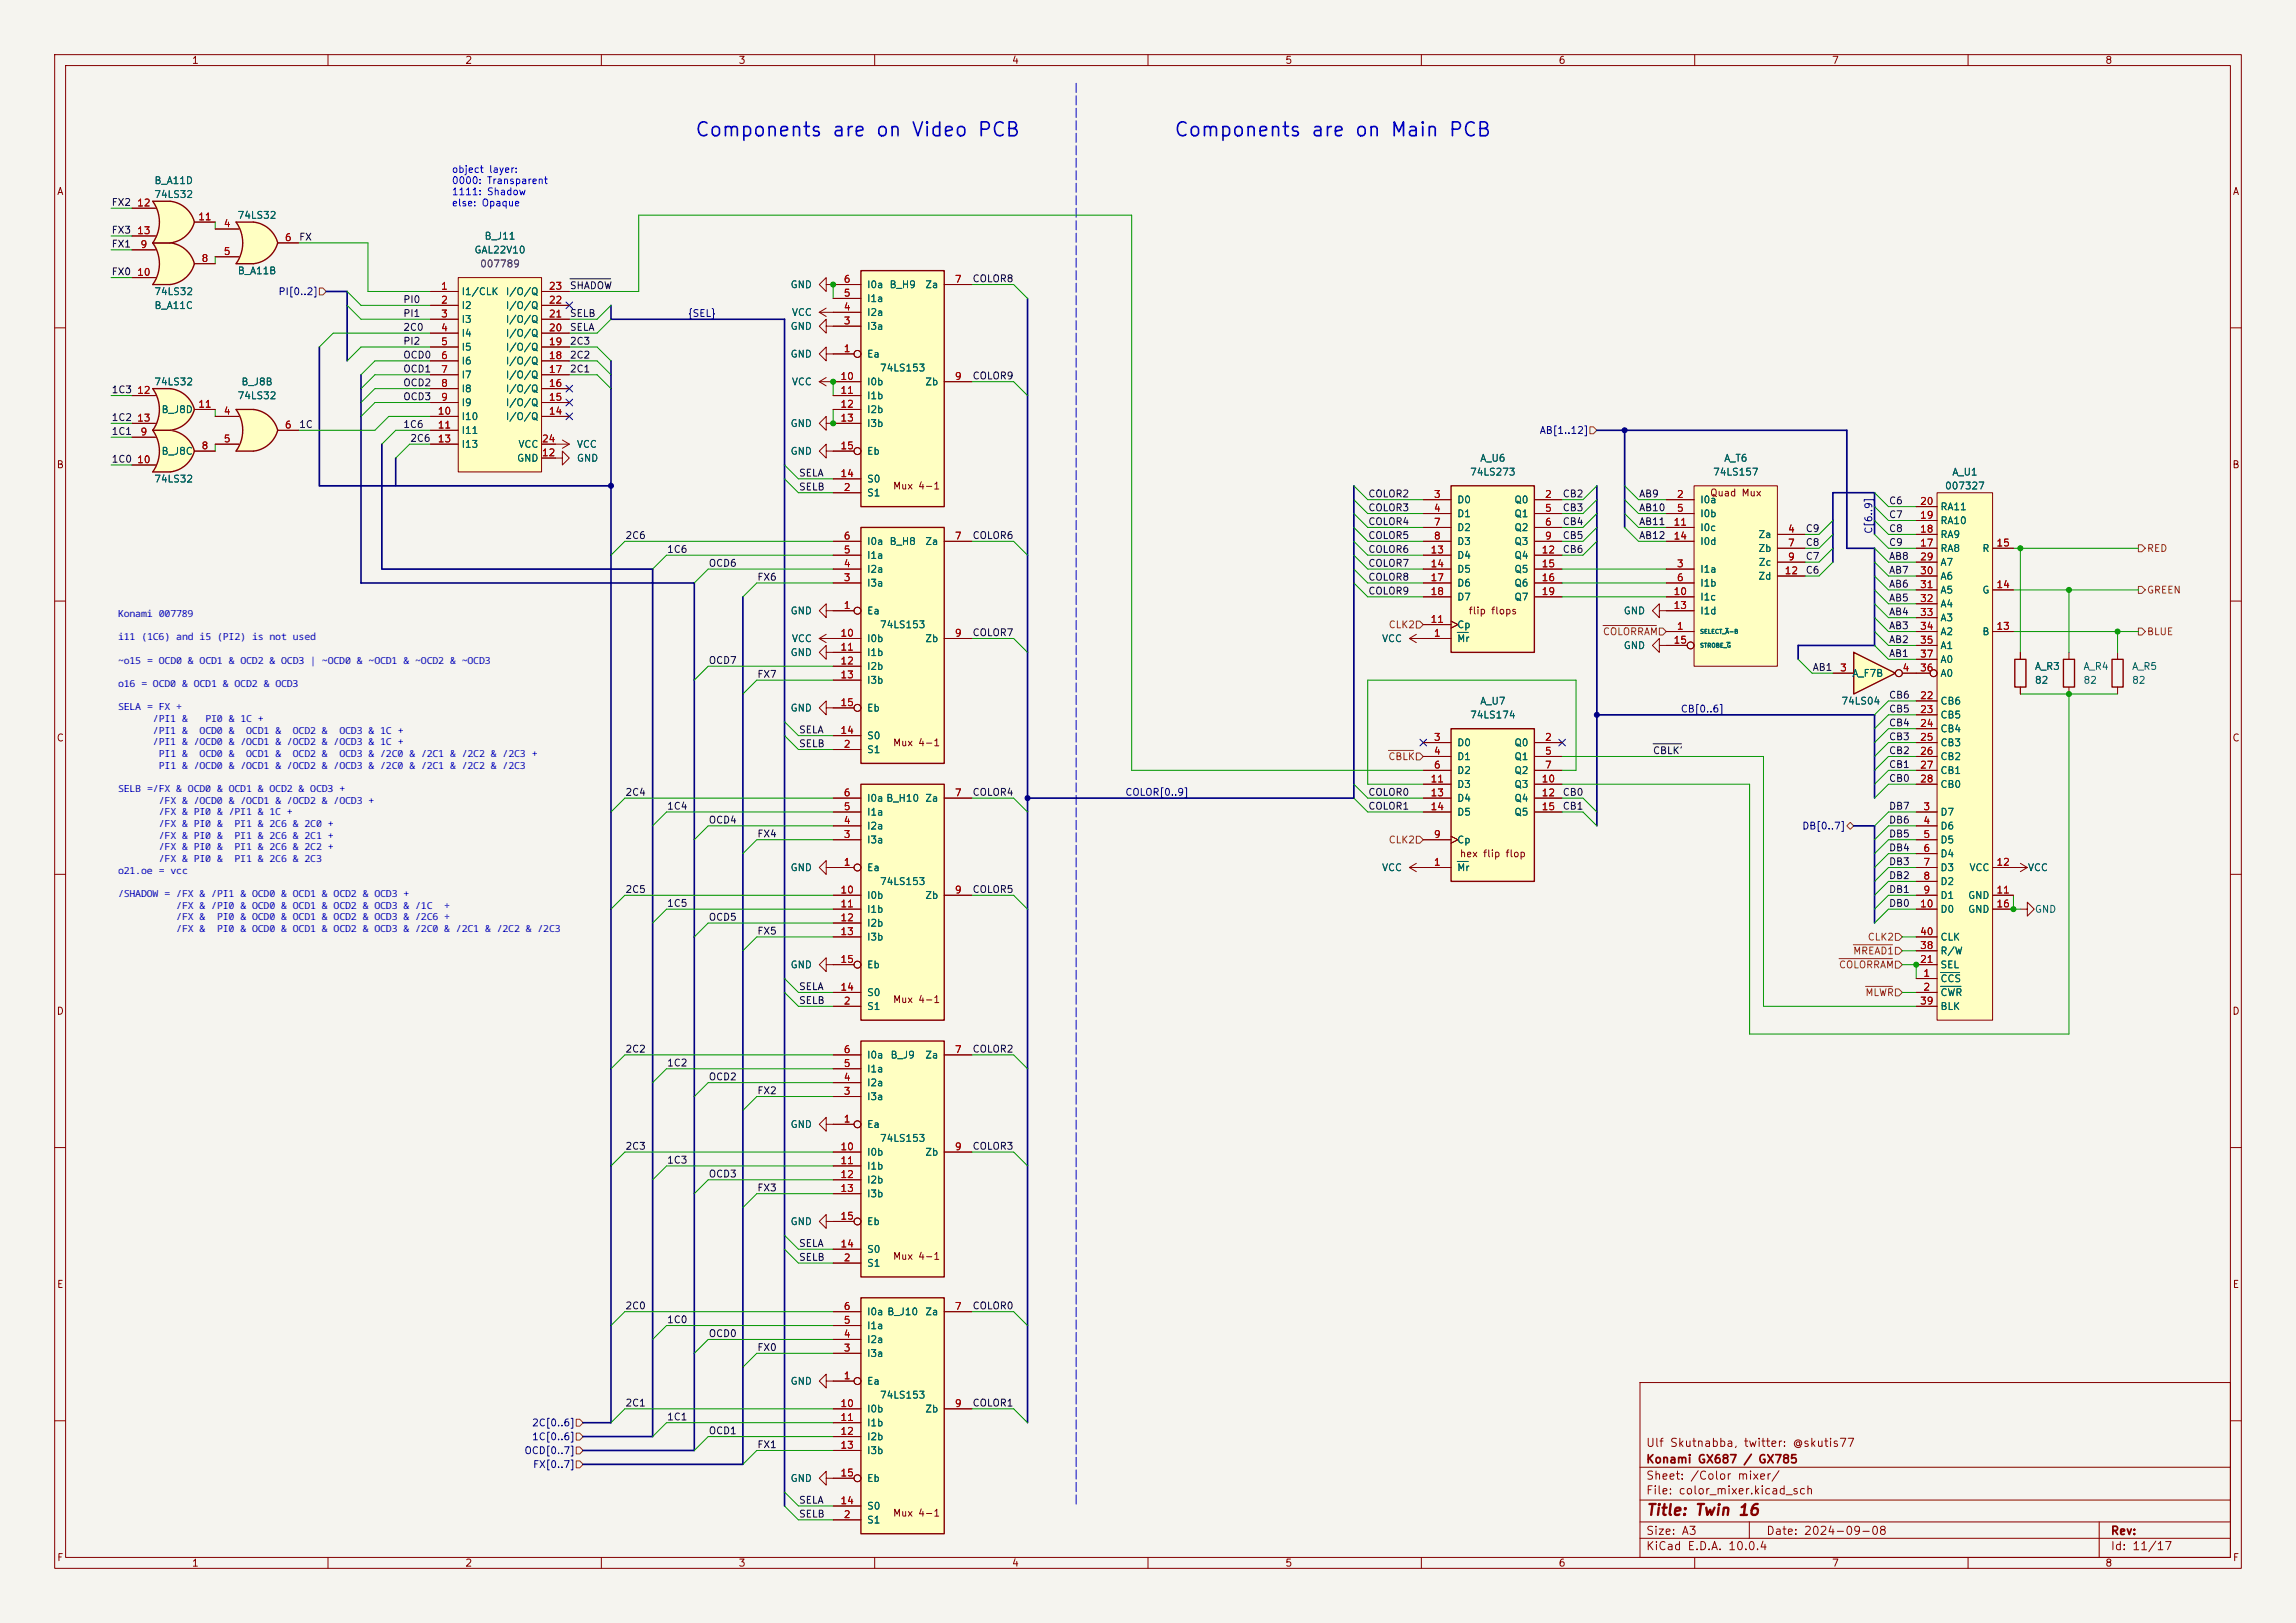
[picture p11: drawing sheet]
<svg xmlns="http://www.w3.org/2000/svg" width="420mm" height="297mm" viewBox="0 0 420 297" stroke-linecap="round" stroke-linejoin="round" font-family="sans-serif">
<defs><g id="words">
<g font-size="2.5" fill="#0000c2">
<text x="127" y="25.6">Components are on Video PCB</text>
<text x="214.6" y="25.6">Components are on Main PCB</text>
</g>
<text font-size="2" fill="#840000" x="301" y="277.8">Title: Twin 16</text>
<g font-size="1.8" fill="#0000c2">
<text x="21.6" y="112.9">Konami 007789</text>
<text x="21.6" y="117.2">i11 (1C6) and i5 (PI2) is not used</text>
<text x="21.6" y="121.5">~o15 = OCD0 &amp; OCD1 &amp; OCD2 &amp; OCD3 | ~OCD0 &amp; ~OCD1 &amp; ~OCD2 &amp; ~OCD3</text>
<text x="21.6" y="125.7">o16 = OCD0 &amp; OCD1 &amp; OCD2 &amp; OCD3</text>
<text x="21.6" y="130">SELA = FX +</text>
<text x="28" y="132.1">/PI1 &amp;</text>
<text x="28" y="134.3">/PI1 &amp;</text>
<text x="28" y="136.4">/PI1 &amp; /OCD0 &amp; /OCD1 &amp; /OCD2 &amp; /OCD3 &amp; 1C +</text>
<text x="36.5" y="134.3">OCD0 &amp;</text>
<text x="37.6" y="132.1">PI0 &amp; 1C +</text>
<text x="45" y="134.3">OCD1 &amp;</text>
<text x="53.6" y="134.3">OCD2 &amp;</text>
<text x="62.1" y="134.3">OCD3 &amp; 1C +</text>
<text x="29.1" y="138.5">PI1 &amp;</text>
<text x="29.1" y="140.7">PI1 &amp; /OCD0 &amp; /OCD1 &amp; /OCD2 &amp; /OCD3 &amp; /2C0 &amp; /2C1 &amp; /2C2 &amp; /2C3</text>
<text x="36.5" y="138.5">OCD0 &amp;</text>
<text x="45" y="138.5">OCD1 &amp;</text>
<text x="53.6" y="138.5">OCD2 &amp;</text>
<text x="62.1" y="138.5">OCD3 &amp; /2C0 &amp; /2C1 &amp; /2C2 &amp; /2C3 +</text>
<text x="21.6" y="144.9">SELB =/FX &amp; OCD0 &amp; OCD1 &amp; OCD2 &amp; OCD3 +</text>
<text x="29.1" y="147.1">/FX &amp; /OCD0 &amp; /OCD1 &amp; /OCD2 &amp; /OCD3 +</text>
<text x="29.1" y="149.2">/FX &amp; PI0 &amp; /PI1 &amp; 1C +</text>
<text x="29.1" y="151.3">/FX &amp; PI0 &amp;</text>
<text x="29.1" y="153.5">/FX &amp; PI0 &amp;</text>
<text x="29.1" y="155.6">/FX &amp; PI0 &amp;</text>
<text x="42.9" y="151.3">PI1 &amp; 2C6 &amp; 2C0 +</text>
<text x="42.9" y="153.5">PI1 &amp; 2C6 &amp; 2C1 +</text>
<text x="42.9" y="155.6">PI1 &amp; 2C6 &amp; 2C2 +</text>
<text x="21.6" y="159.9">o21.oe = vcc</text>
<text x="29.1" y="157.7">/FX &amp; PI0 &amp;</text>
<text x="42.9" y="157.7">PI1 &amp; 2C6 &amp; 2C3</text>
<text x="21.6" y="164.1">/SHADOW = /FX &amp; /PI1 &amp; OCD0 &amp; OCD1 &amp; OCD2 &amp; OCD3 +</text>
<text x="32.2" y="166.3">/FX &amp; /PI0 &amp; OCD0 &amp; OCD1 &amp; OCD2 &amp; OCD3 &amp; /1C</text>
<text x="81.3" y="166.3">+</text>
<text x="32.2" y="168.4">/FX &amp;</text>
<text x="32.2" y="170.5">/FX &amp;</text>
<text x="39.7" y="168.4">PI0 &amp; OCD0 &amp; OCD1 &amp; OCD2 &amp; OCD3 &amp; /2C6 +</text>
<text x="39.7" y="170.5">PI0 &amp; OCD0 &amp; OCD1 &amp; OCD2 &amp; OCD3 &amp; /2C0 &amp; /2C1 &amp; /2C2 &amp; /2C3</text>
</g>
<g font-size="1.5" fill="#840000">
<text x="301" y="268.1">Konami GX687 / GX785</text>
<text x="301" y="265.1">Ulf Skutnabba, twitter: @skutis77</text>
<text x="301" y="273.8">File: color_mixer.kicad_sch</text>
<text x="301" y="271.1">Sheet: /Color mixer/</text>
<text x="301" y="281.2">Size: A3</text>
<text x="323" y="281.2">Date: 2024-09-08</text>
<text x="386" y="281.2">Rev:</text>
<text x="301" y="284">KiCad E.D.A. 10.0.4</text>
<text x="386" y="284">Id: 11/17</text>
</g>
<g font-size="1.3" fill="#840000">
<text x="35" y="12">1</text>
<text x="85" y="12">2</text>
<text x="135" y="12">3</text>
<text x="185" y="12">4</text>
<text x="235" y="12">5</text>
<text x="285" y="12">6</text>
<text x="335" y="12">7</text>
<text x="385" y="12">8</text>
<text x="10.3" y="36">A</text>
<text x="408.3" y="36">A</text>
<text x="10.3" y="86">B</text>
<text x="163.2" y="89.9">Mux 4-1</text>
<text x="408.2" y="86">B</text>
<text x="312.7" y="91.1">Quad Mux</text>
<text x="268.5" y="112.7">flip flops</text>
<text x="10.3" y="136">C</text>
<text x="163.2" y="136.9">Mux 4-1</text>
<text x="408.2" y="136">C</text>
<text x="266.9" y="157.2">hex flip flop</text>
<text x="10.3" y="186">D</text>
<text x="163.2" y="183.9">Mux 4-1</text>
<text x="408.2" y="186">D</text>
<text x="163.2" y="230.8">Mux 4-1</text>
<text x="10.3" y="236">E</text>
<text x="408.3" y="236">E</text>
<text x="163.2" y="277.8">Mux 4-1</text>
<text x="10.3" y="286">F</text>
<text x="35" y="287">1</text>
<text x="85" y="287">2</text>
<text x="135" y="287">3</text>
<text x="185" y="287">4</text>
<text x="235" y="287">5</text>
<text x="285" y="287">6</text>
<text x="335" y="287">7</text>
<text x="385" y="287">8</text>
<text x="408.3" y="286">F</text>
</g>
<g font-size="1.3" fill="#006464">
<text x="28.1" y="34">B_A11D</text>
<text x="28.1" y="36.5">74LS32</text>
<text x="43.4" y="40.3">74LS32</text>
<text x="86.7" y="46.7">GAL22V10</text>
<text x="88.5" y="44.2">B_J11</text>
<text x="43.4" y="50.5">B_A11B</text>
<text x="144.5" y="53">GND</text>
<text x="158.5" y="53">I0a</text>
<text x="162.6" y="53">B_H9</text>
<text x="169.1" y="53">Za</text>
<text x="28.1" y="54.3">74LS32</text>
<text x="28.1" y="56.9">B_A11C</text>
<text x="84.3" y="54.3">I1/CLK</text>
<text x="84.3" y="56.9">I2</text>
<text x="84.3" y="59.4">I3</text>
<text x="92.4" y="59.4">I/O/Q</text>
<text x="92.4" y="56.9">I/O/Q</text>
<text x="92.4" y="54.3">I/O/Q</text>
<text x="144.7" y="58.1">VCC</text>
<text x="158.5" y="58.1">I2a</text>
<text x="158.5" y="55.6">I1a</text>
<text x="84.3" y="61.9">I4</text>
<text x="84.3" y="64.5">I5</text>
<text x="92.4" y="64.5">I/O/Q</text>
<text x="92.4" y="61.9">I/O/Q</text>
<text x="144.5" y="60.7">GND</text>
<text x="144.5" y="65.7">GND</text>
<text x="158.5" y="65.7">Ea</text>
<text x="158.5" y="60.7">I3a</text>
<text x="28.1" y="70.8">74LS32</text>
<text x="44" y="70.8">B_J8B</text>
<text x="84.3" y="67">I6</text>
<text x="84.3" y="69.6">I7</text>
<text x="92.4" y="69.6">I/O/Q</text>
<text x="92.4" y="67">I/O/Q</text>
<text x="144.7" y="70.8">VCC</text>
<text x="158.5" y="70.8">I0b</text>
<text x="160.9" y="68.3">74LS153</text>
<text x="169.1" y="70.8">Zb</text>
<text x="29.4" y="75.9">B_J8D</text>
<text x="43.4" y="73.4">74LS32</text>
<text x="84.3" y="72.1">I8</text>
<text x="84.3" y="74.6">I9</text>
<text x="84.3" y="77.2">I10</text>
<text x="92.4" y="77.2">I/O/Q</text>
<text x="92.4" y="74.6">I/O/Q</text>
<text x="92.4" y="72.1">I/O/Q</text>
<text x="158.5" y="73.4">I1b</text>
<text x="158.5" y="75.9">I2b</text>
<text x="29.4" y="83.5">B_J8C</text>
<text x="84.3" y="79.7">I11</text>
<text x="84.3" y="82.3">I13</text>
<text x="94.7" y="82.3">VCC</text>
<text x="105.4" y="82.3">VCC</text>
<text x="144.5" y="83.5">GND</text>
<text x="144.5" y="78.4">GND</text>
<text x="158.5" y="78.4">I3b</text>
<text x="158.5" y="83.5">Eb</text>
<text x="28.1" y="88.6">74LS32</text>
<text x="94.5" y="84.8">GND</text>
<text x="105.4" y="84.8">GND</text>
<text x="158.5" y="88.6">S0</text>
<text x="268.8" y="87.3">74LS273</text>
<text x="270.7" y="84.8">A_U6</text>
<text x="313.3" y="87.3">74LS157</text>
<text x="315.3" y="84.8">A_T6</text>
<text x="355.7" y="89.9">007327</text>
<text x="357" y="87.3">A_U1</text>
<text x="158.5" y="91.1">S1</text>
<text x="266.4" y="92.4">D0</text>
<text x="266.4" y="95">D1</text>
<text x="276.9" y="92.4">Q0</text>
<text x="276.9" y="95">Q1</text>
<text x="310.9" y="92.4">I0a</text>
<text x="310.9" y="95">I0b</text>
<text x="354.8" y="93.7">RA11</text>
<text x="158.5" y="100">I0a</text>
<text x="162.6" y="100">B_H8</text>
<text x="169.1" y="100">Za</text>
<text x="266.4" y="97.5">D2</text>
<text x="266.4" y="100">D3</text>
<text x="276.9" y="97.5">Q2</text>
<text x="276.9" y="100">Q3</text>
<text x="310.9" y="97.5">I0c</text>
<text x="310.9" y="100">I0d</text>
<text x="321.5" y="98.8">Za</text>
<text x="321.5" y="101.3">Zb</text>
<text x="354.8" y="101.3">RA8</text>
<text x="354.8" y="98.8">RA9</text>
<text x="354.8" y="96.2">RA10</text>
<text x="362.5" y="101.3">R</text>
<text x="158.5" y="107.7">I3a</text>
<text x="158.5" y="105.1">I2a</text>
<text x="158.5" y="102.6">I1a</text>
<text x="266.4" y="102.6">D4</text>
<text x="266.4" y="105.1">D5</text>
<text x="266.4" y="107.7">D6</text>
<text x="276.9" y="102.6">Q4</text>
<text x="276.9" y="105.1">Q5</text>
<text x="276.9" y="107.7">Q6</text>
<text x="310.9" y="105.1">I1a</text>
<text x="310.9" y="107.7">I1b</text>
<text x="321.5" y="106.4">Zd</text>
<text x="321.6" y="103.8">Zc</text>
<text x="354.8" y="103.8">A7</text>
<text x="354.8" y="106.4">A6</text>
<text x="144.5" y="112.7">GND</text>
<text x="158.5" y="112.7">Ea</text>
<text x="266.4" y="110.2">D7</text>
<text x="276.9" y="110.2">Q7</text>
<text x="296.9" y="112.7">GND</text>
<text x="310.9" y="110.2">I1c</text>
<text x="310.9" y="112.7">I1d</text>
<text x="354.8" y="108.9">A5</text>
<text x="354.8" y="111.5">A4</text>
<text x="362.5" y="108.9">G</text>
<text x="144.7" y="117.8">VCC</text>
<text x="158.5" y="117.8">I0b</text>
<text x="160.9" y="115.3">74LS153</text>
<text x="169.1" y="117.8">Zb</text>
<text x="252.7" y="117.8">VCC</text>
<text x="266.4" y="117.8">Mr</text>
<text x="266.4" y="115.3">Cp</text>
<text x="296.9" y="119.1">GND</text>
<text x="354.8" y="114">A3</text>
<text x="354.8" y="116.5">A2</text>
<text x="354.8" y="119.1">A1</text>
<text x="362.5" y="116.5">B</text>
<text x="144.5" y="120.4">GND</text>
<text x="158.5" y="120.4">I1b</text>
<text x="158.5" y="122.9">I2b</text>
<text x="158.5" y="125.4">I3b</text>
<text x="338.7" y="124.2">A_F7B</text>
<text x="354.8" y="124.2">A0</text>
<text x="354.8" y="121.6">A0</text>
<text x="372.1" y="122.9">A_R3</text>
<text x="372.1" y="125.4">82</text>
<text x="381" y="122.9">A_R4</text>
<text x="381" y="125.4">82</text>
<text x="389.9" y="122.9">A_R5</text>
<text x="389.9" y="125.4">82</text>
<text x="144.5" y="130.5">GND</text>
<text x="158.5" y="130.5">Eb</text>
<text x="268.8" y="131.8">74LS174</text>
<text x="270.7" y="129.2">A_U7</text>
<text x="336.7" y="129.2">74LS04</text>
<text x="354.8" y="129.2">CB6</text>
<text x="354.8" y="131.8">CB5</text>
<text x="158.5" y="135.6">S0</text>
<text x="266.4" y="136.9">D0</text>
<text x="276.9" y="136.9">Q0</text>
<text x="354.8" y="134.3">CB4</text>
<text x="354.8" y="136.9">CB3</text>
<text x="158.5" y="138.1">S1</text>
<text x="266.4" y="139.4">D1</text>
<text x="266.4" y="141.9">D2</text>
<text x="276.9" y="139.4">Q1</text>
<text x="276.9" y="141.9">Q2</text>
<text x="354.8" y="139.4">CB2</text>
<text x="354.8" y="141.9">CB1</text>
<text x="158.5" y="149.6">I1a</text>
<text x="158.5" y="147">I0a B_H10</text>
<text x="169.1" y="147">Za</text>
<text x="266.4" y="144.5">D3</text>
<text x="266.4" y="147">D4</text>
<text x="266.4" y="149.6">D5</text>
<text x="276.9" y="144.5">Q3</text>
<text x="276.9" y="147">Q4</text>
<text x="276.9" y="149.6">Q5</text>
<text x="354.8" y="149.6">D7</text>
<text x="354.8" y="144.5">CB0</text>
<text x="158.5" y="154.6">I3a</text>
<text x="158.5" y="152.1">I2a</text>
<text x="266.4" y="154.6">Cp</text>
<text x="354.8" y="152.1">D6</text>
<text x="354.8" y="154.6">D5</text>
<text x="144.5" y="159.7">GND</text>
<text x="158.5" y="159.7">Ea</text>
<text x="252.7" y="159.7">VCC</text>
<text x="266.4" y="159.7">Mr</text>
<text x="354.8" y="157.2">D4</text>
<text x="354.8" y="159.7">D3</text>
<text x="360.2" y="159.7">VCC</text>
<text x="370.8" y="159.7">VCC</text>
<text x="158.5" y="164.8">I0b</text>
<text x="158.5" y="167.3">I1b</text>
<text x="160.9" y="162.3">74LS153</text>
<text x="169.1" y="164.8">Zb</text>
<text x="354.8" y="162.3">D2</text>
<text x="354.8" y="164.8">D1</text>
<text x="354.8" y="167.3">D0</text>
<text x="359.9" y="164.8">GND</text>
<text x="359.9" y="167.3">GND</text>
<text x="372.1" y="167.3">GND</text>
<text x="158.5" y="169.9">I2b</text>
<text x="158.5" y="172.4">I3b</text>
<text x="354.8" y="172.4">CLK</text>
<text x="144.5" y="177.5">GND</text>
<text x="158.5" y="177.5">Eb</text>
<text x="354.8" y="177.5">SEL</text>
<text x="354.8" y="175">R/W</text>
<text x="158.5" y="185.1">S1</text>
<text x="158.5" y="182.6">S0</text>
<text x="354.8" y="180">CCS</text>
<text x="354.8" y="182.6">CWR</text>
<text x="354.8" y="185.1">BLK</text>
<text x="158.5" y="196.6">I1a</text>
<text x="158.5" y="194">I0a</text>
<text x="162.8" y="194">B_J9</text>
<text x="169.1" y="194">Za</text>
<text x="158.5" y="201.6">I3a</text>
<text x="158.5" y="199.1">I2a</text>
<text x="144.5" y="206.7">GND</text>
<text x="158.5" y="206.7">Ea</text>
<text x="160.9" y="209.3">74LS153</text>
<text x="158.5" y="211.8">I0b</text>
<text x="158.5" y="214.3">I1b</text>
<text x="169.1" y="211.8">Zb</text>
<text x="158.5" y="216.9">I2b</text>
<text x="158.5" y="219.4">I3b</text>
<text x="144.5" y="224.5">GND</text>
<text x="158.5" y="224.5">Eb</text>
<text x="158.5" y="232.1">S1</text>
<text x="158.5" y="229.6">S0</text>
<text x="158.5" y="243.5">I1a</text>
<text x="158.5" y="241">I0a B_J10</text>
<text x="169.1" y="241">Za</text>
<text x="158.5" y="248.6">I3a</text>
<text x="158.5" y="246.1">I2a</text>
<text x="144.5" y="253.7">GND</text>
<text x="158.5" y="253.7">Ea</text>
<text x="160.9" y="256.2">74LS153</text>
<text x="158.5" y="258.8">I0b</text>
<text x="158.5" y="261.3">I1b</text>
<text x="158.5" y="263.9">I2b</text>
<text x="169.1" y="258.8">Zb</text>
<text x="158.5" y="266.4">I3b</text>
<text x="144.5" y="271.5">GND</text>
<text x="158.5" y="271.5">Eb</text>
<text x="158.5" y="279.1">S1</text>
<text x="158.5" y="276.6">S0</text>
</g>
<g font-size="1.3" fill="#0000c2">
<text x="82.5" y="31.9">object layer:</text>
<text x="82.5" y="34">0000: Transparent</text>
<text x="82.5" y="36">1111: Shadow</text>
<text x="82.5" y="38.1">else: Opaque</text>
</g>
<g font-size="1.3" fill="#0f0f0f">
<text x="20.3" y="38">FX2</text>
<text x="20.3" y="45.6">FX1</text>
<text x="20.3" y="43.1">FX3</text>
<text x="54.6" y="44.3">FX</text>
<text x="20.3" y="50.7">FX0</text>
<text x="104.1" y="53.2">SHADOW</text>
<text x="177.8" y="51.9">COLOR8</text>
<text x="73.7" y="55.8">PI0</text>
<text x="73.7" y="58.3">PI1</text>
<text x="104.1" y="58.3">SELB</text>
<text x="73.7" y="65.9">OCD0</text>
<text x="73.7" y="60.8">2C0</text>
<text x="73.7" y="63.4">PI2</text>
<text x="104.1" y="63.4">2C3</text>
<text x="104.1" y="60.8">SELA</text>
<text x="104.1" y="65.9">2C2</text>
<text x="73.7" y="68.5">OCD1</text>
<text x="73.7" y="71">OCD2</text>
<text x="104.1" y="68.5">2C1</text>
<text x="177.8" y="69.7">COLOR9</text>
<text x="20.3" y="77.3">1C2</text>
<text x="20.3" y="72.3">1C3</text>
<text x="73.7" y="73.5">OCD3</text>
<text x="20.3" y="79.9">1C1</text>
<text x="54.6" y="78.6">1C</text>
<text x="73.7" y="78.6">1C6</text>
<text x="74.9" y="81.2">2C6</text>
<text x="20.3" y="85">1C0</text>
<text x="146" y="87.5">SELA</text>
<text x="146" y="90">SELB</text>
<text x="250.2" y="93.9">COLOR3</text>
<text x="250.2" y="91.3">COLOR2</text>
<text x="285.8" y="93.9">CB3</text>
<text x="285.8" y="91.3">CB2</text>
<text x="299.7" y="91.3">AB9</text>
<text x="299.7" y="93.9">AB10</text>
<text x="345.4" y="92.6">C6</text>
<text x="345.4" y="95.1">C7</text>
<text x="114.3" y="98.9">2C6</text>
<text x="121.9" y="101.5">1C6</text>
<text x="177.8" y="98.9">COLOR6</text>
<text x="250.2" y="98.9">COLOR5</text>
<text x="250.2" y="96.4">COLOR4</text>
<text x="250.2" y="101.5">COLOR6</text>
<text x="285.8" y="96.4">CB4</text>
<text x="285.8" y="101.5">CB6</text>
<text x="285.8" y="98.9">CB5</text>
<text x="299.7" y="96.4">AB11</text>
<text x="299.7" y="98.9">AB12</text>
<text x="330.2" y="100.2">C8</text>
<text x="330.2" y="97.7">C9</text>
<text x="345.4" y="100.2">C9</text>
<text x="345.4" y="97.7">C8</text>
<text x="129.5" y="104">OCD6</text>
<text x="138.4" y="106.6">FX6</text>
<text x="250.2" y="104">COLOR7</text>
<text x="250.2" y="106.6">COLOR8</text>
<text x="330.2" y="105.3">C6</text>
<text x="330.2" y="102.7">C7</text>
<text x="345.4" y="102.7">AB8</text>
<text x="345.4" y="107.8">AB6</text>
<text x="345.4" y="105.3">AB7</text>
<text x="250.2" y="109.1">COLOR9</text>
<text x="345.4" y="110.4">AB5</text>
<text x="345.4" y="112.9">AB4</text>
<text x="177.8" y="116.7">COLOR7</text>
<text x="345.4" y="118">AB2</text>
<text x="345.4" y="115.4">AB3</text>
<text x="129.5" y="121.8">OCD7</text>
<text x="138.4" y="124.3">FX7</text>
<text x="331.5" y="123.1">AB1</text>
<text x="345.4" y="120.5">AB1</text>
<text x="345.4" y="130.7">CB5</text>
<text x="345.4" y="128.1">CB6</text>
<text x="146" y="137">SELB</text>
<text x="146" y="134.5">SELA</text>
<text x="345.4" y="133.2">CB4</text>
<text x="345.4" y="135.8">CB3</text>
<text x="302.3" y="138.3">CBLK'</text>
<text x="345.4" y="143.4">CB0</text>
<text x="345.4" y="138.3">CB2</text>
<text x="345.4" y="140.8">CB1</text>
<text x="114.3" y="145.9">2C4</text>
<text x="121.9" y="148.5">1C4</text>
<text x="177.8" y="145.9">COLOR4</text>
<text x="250.2" y="145.9">COLOR0</text>
<text x="250.2" y="148.5">COLOR1</text>
<text x="285.8" y="145.9">CB0</text>
<text x="285.8" y="148.5">CB1</text>
<text x="345.4" y="148.5">DB7</text>
<text x="129.5" y="151">OCD4</text>
<text x="138.4" y="153.5">FX4</text>
<text x="345.4" y="153.5">DB5</text>
<text x="345.4" y="151">DB6</text>
<text x="345.4" y="156.1">DB4</text>
<text x="345.4" y="161.2">DB2</text>
<text x="345.4" y="158.6">DB3</text>
<text x="114.3" y="163.7">2C5</text>
<text x="121.9" y="166.2">1C5</text>
<text x="177.8" y="163.7">COLOR5</text>
<text x="345.4" y="166.2">DB0</text>
<text x="345.4" y="163.7">DB1</text>
<text x="129.5" y="168.8">OCD5</text>
<text x="138.4" y="171.3">FX5</text>
<text x="146" y="181.5">SELA</text>
<text x="146" y="184">SELB</text>
<text x="114.3" y="192.9">2C2</text>
<text x="121.9" y="195.5">1C2</text>
<text x="129.5" y="198">OCD2</text>
<text x="177.8" y="192.9">COLOR2</text>
<text x="138.4" y="200.5">FX2</text>
<text x="114.3" y="210.7">2C3</text>
<text x="121.9" y="213.2">1C3</text>
<text x="129.5" y="215.8">OCD3</text>
<text x="177.8" y="210.7">COLOR3</text>
<text x="138.4" y="218.3">FX3</text>
<text x="146" y="228.5">SELA</text>
<text x="146" y="231">SELB</text>
<text x="114.3" y="239.9">2C0</text>
<text x="177.8" y="239.9">COLOR0</text>
<text x="121.9" y="242.4">1C0</text>
<text x="129.5" y="245">OCD0</text>
<text x="138.4" y="247.5">FX0</text>
<text x="114.3" y="257.7">2C1</text>
<text x="177.8" y="257.7">COLOR1</text>
<text x="121.9" y="260.2">1C1</text>
<text x="129.5" y="262.8">OCD1</text>
<text x="138.4" y="265.3">FX1</text>
<text x="146" y="275.5">SELA</text>
<text x="146" y="278">SELB</text>
</g>
<g font-size="1.3" fill="#a90000">
<text x="25" y="38.1">12</text>
<text x="36.2" y="40.6">11</text>
<text x="40.8" y="41.9">4</text>
<text x="25" y="43.2">13</text>
<text x="25.6" y="45.7">9</text>
<text x="40.8" y="47">5</text>
<text x="52" y="44.4">6</text>
<text x="25" y="50.8">10</text>
<text x="36.8" y="48.2">8</text>
<text x="80.6" y="53.3">1</text>
<text x="100.3" y="53.3">23</text>
<text x="154.2" y="52">6</text>
<text x="174.6" y="52">7</text>
<text x="80.6" y="55.9">2</text>
<text x="80.6" y="58.4">3</text>
<text x="100.3" y="58.4">21</text>
<text x="100.3" y="55.9">22</text>
<text x="154.2" y="59.7">3</text>
<text x="154.2" y="57.1">4</text>
<text x="154.2" y="54.6">5</text>
<text x="80.6" y="60.9">4</text>
<text x="80.6" y="63.5">5</text>
<text x="100.3" y="63.5">19</text>
<text x="100.3" y="60.9">20</text>
<text x="154.2" y="64.7">1</text>
<text x="80.6" y="66">6</text>
<text x="80.6" y="68.6">7</text>
<text x="80.6" y="71.1">8</text>
<text x="100.3" y="71.1">16</text>
<text x="100.3" y="68.6">17</text>
<text x="100.3" y="66">18</text>
<text x="153.6" y="69.8">10</text>
<text x="174.6" y="69.8">9</text>
<text x="25" y="72.4">12</text>
<text x="25" y="77.4">13</text>
<text x="36.2" y="74.9">11</text>
<text x="40.8" y="76.2">4</text>
<text x="80" y="76.2">10</text>
<text x="80.6" y="73.6">9</text>
<text x="100.3" y="76.2">14</text>
<text x="100.3" y="73.6">15</text>
<text x="153.6" y="72.4">11</text>
<text x="153.6" y="74.9">12</text>
<text x="153.6" y="77.4">13</text>
<text x="25.6" y="80">9</text>
<text x="36.8" y="82.5">8</text>
<text x="40.8" y="81.3">5</text>
<text x="52" y="78.7">6</text>
<text x="80" y="78.7">11</text>
<text x="80" y="81.3">13</text>
<text x="99" y="83.8">12</text>
<text x="99" y="81.3">24</text>
<text x="153.6" y="82.5">15</text>
<text x="25" y="85.1">10</text>
<text x="153.6" y="87.6">14</text>
<text x="154.2" y="90.1">2</text>
<text x="262.2" y="91.4">3</text>
<text x="262.2" y="94">4</text>
<text x="282.5" y="91.4">2</text>
<text x="282.5" y="94">5</text>
<text x="306.6" y="91.4">2</text>
<text x="306.6" y="94">5</text>
<text x="351.1" y="95.2">19</text>
<text x="351.1" y="92.7">20</text>
<text x="154.2" y="101.6">5</text>
<text x="154.2" y="99">6</text>
<text x="174.6" y="99">7</text>
<text x="261.6" y="101.6">13</text>
<text x="262.2" y="96.5">7</text>
<text x="262.2" y="99">8</text>
<text x="281.9" y="101.6">12</text>
<text x="282.5" y="96.5">6</text>
<text x="282.5" y="99">9</text>
<text x="306" y="96.5">11</text>
<text x="306" y="99">14</text>
<text x="327" y="97.8">4</text>
<text x="327" y="100.3">7</text>
<text x="351.1" y="100.3">17</text>
<text x="351.1" y="97.8">18</text>
<text x="365.1" y="100.3">15</text>
<text x="154.2" y="106.7">3</text>
<text x="154.2" y="104.1">4</text>
<text x="261.6" y="104.1">14</text>
<text x="261.6" y="106.7">17</text>
<text x="281.9" y="104.1">15</text>
<text x="281.9" y="106.7">16</text>
<text x="306.6" y="104.1">3</text>
<text x="306.6" y="106.7">6</text>
<text x="326.3" y="105.4">12</text>
<text x="327" y="102.8">9</text>
<text x="351.1" y="102.8">29</text>
<text x="351.1" y="105.4">30</text>
<text x="351.1" y="107.9">31</text>
<text x="365.1" y="107.9">14</text>
<text x="154.2" y="111.7">1</text>
<text x="261.6" y="109.2">18</text>
<text x="281.9" y="109.2">19</text>
<text x="306" y="109.2">10</text>
<text x="306" y="111.7">13</text>
<text x="351.1" y="110.5">32</text>
<text x="351.1" y="113">33</text>
<text x="153.6" y="116.8">10</text>
<text x="153.6" y="119.4">11</text>
<text x="174.6" y="116.8">9</text>
<text x="261.6" y="114.3">11</text>
<text x="262.2" y="116.8">1</text>
<text x="306" y="118.1">15</text>
<text x="306.6" y="115.5">1</text>
<text x="351.1" y="115.5">34</text>
<text x="351.1" y="118.1">35</text>
<text x="365.1" y="115.5">13</text>
<text x="153.6" y="121.9">12</text>
<text x="153.6" y="124.4">13</text>
<text x="336.5" y="123.2">3</text>
<text x="347.9" y="123.2">4</text>
<text x="351.1" y="123.2">36</text>
<text x="351.1" y="120.6">37</text>
<text x="153.6" y="129.5">15</text>
<text x="351.1" y="128.2">22</text>
<text x="351.1" y="130.8">23</text>
<text x="153.6" y="134.6">14</text>
<text x="154.2" y="137.1">2</text>
<text x="262.2" y="135.9">3</text>
<text x="282.5" y="135.9">2</text>
<text x="351.1" y="133.3">24</text>
<text x="351.1" y="135.9">25</text>
<text x="261.6" y="143.5">11</text>
<text x="262.2" y="138.4">4</text>
<text x="262.2" y="140.9">6</text>
<text x="281.9" y="143.5">10</text>
<text x="282.5" y="138.4">5</text>
<text x="282.5" y="140.9">7</text>
<text x="351.1" y="138.4">26</text>
<text x="351.1" y="140.9">27</text>
<text x="351.1" y="143.5">28</text>
<text x="154.2" y="148.6">5</text>
<text x="154.2" y="146">6</text>
<text x="174.6" y="146">7</text>
<text x="261.6" y="146">13</text>
<text x="261.6" y="148.6">14</text>
<text x="281.9" y="146">12</text>
<text x="281.9" y="148.6">15</text>
<text x="351.7" y="148.6">3</text>
<text x="154.2" y="153.6">3</text>
<text x="154.2" y="151.1">4</text>
<text x="262.2" y="153.6">9</text>
<text x="351.7" y="151.1">4</text>
<text x="351.7" y="153.6">5</text>
<text x="154.2" y="158.7">1</text>
<text x="262.2" y="158.7">1</text>
<text x="351.7" y="156.2">6</text>
<text x="351.7" y="158.7">7</text>
<text x="351.7" y="161.3">8</text>
<text x="365.1" y="158.7">12</text>
<text x="153.6" y="163.8">10</text>
<text x="153.6" y="166.3">11</text>
<text x="174.6" y="163.8">9</text>
<text x="351.1" y="166.3">10</text>
<text x="351.7" y="163.8">9</text>
<text x="365.1" y="163.8">11</text>
<text x="365.1" y="166.3">16</text>
<text x="153.6" y="168.9">12</text>
<text x="153.6" y="171.4">13</text>
<text x="351.1" y="174">38</text>
<text x="351.1" y="171.4">40</text>
<text x="153.6" y="176.5">15</text>
<text x="351.1" y="176.5">21</text>
<text x="351.7" y="179">1</text>
<text x="153.6" y="181.6">14</text>
<text x="154.2" y="184.1">2</text>
<text x="351.1" y="184.1">39</text>
<text x="351.7" y="181.6">2</text>
<text x="154.2" y="195.6">5</text>
<text x="154.2" y="193">6</text>
<text x="174.6" y="193">7</text>
<text x="154.2" y="200.6">3</text>
<text x="154.2" y="198.1">4</text>
<text x="154.2" y="205.7">1</text>
<text x="153.6" y="210.8">10</text>
<text x="153.6" y="213.3">11</text>
<text x="153.6" y="215.9">12</text>
<text x="174.6" y="210.8">9</text>
<text x="153.6" y="218.4">13</text>
<text x="153.6" y="223.5">15</text>
<text x="153.6" y="228.6">14</text>
<text x="154.2" y="231.1">2</text>
<text x="154.2" y="245.1">4</text>
<text x="154.2" y="242.5">5</text>
<text x="154.2" y="240">6</text>
<text x="174.6" y="240">7</text>
<text x="154.2" y="247.6">3</text>
<text x="153.6" y="257.8">10</text>
<text x="154.2" y="252.7">1</text>
<text x="174.6" y="257.8">9</text>
<text x="153.6" y="260.3">11</text>
<text x="153.6" y="262.9">12</text>
<text x="153.6" y="265.4">13</text>
<text x="153.6" y="275.6">14</text>
<text x="153.6" y="270.5">15</text>
<text x="154.2" y="278.1">2</text>
</g>
<text font-size="1.3" fill="#840084" x="87.7" y="49.2">007789</text>
<g font-size="1.3" fill="#000084">
<text x="50.8" y="54.3">PI[0..2]</text>
<text x="125.7" y="58.3">{SEL}</text>
<text x="281.5" y="79.7">AB[1..12]</text>
<text x="342.8" y="97.8" transform="rotate(-90 342.8 97.8)">C[6..9]</text>
<text x="307.3" y="130.7">CB[0..6]</text>
<text x="205.7" y="145.9">COLOR[0..9]</text>
<text x="329.6" y="152.1">DB[0..7]</text>
<text x="97.2" y="261.3">2C[0..6]</text>
<text x="97.2" y="263.9">1C[0..6]</text>
<text x="95.8" y="266.4">OCD[0..7]</text>
<text x="97.4" y="268.9">FX[0..7]</text>
</g>
<g font-size="1.3" fill="#725600">
<text x="392.6" y="101.3">RED</text>
<text x="392.6" y="108.9">GREEN</text>
<text x="253.9" y="115.3">CLK2</text>
<text x="293.1" y="116.5">COLORRAM</text>
<text x="392.6" y="116.5">BLUE</text>
<text x="253.8" y="139.4">CBLK</text>
<text x="253.9" y="154.6">CLK2</text>
<text x="341.5" y="172.4">CLK2</text>
<text x="336.3" y="177.5">COLORRAM</text>
<text x="338.9" y="175">MREAD1</text>
<text x="341.1" y="182.6">MLWR</text>
</g>
<g font-size=".8" fill="#006464">
<text x="310.9" y="116.2">SELECT_A-B</text>
<text x="310.9" y="118.7">STROBE_G</text>
</g>
</g></defs>
<path d="M0 0h420v297h-420z" fill="#f5f4ef" stroke="#f5f4ef" stroke-width=".18"/>
<g fill="none" stroke="#840000" stroke-width=".18">
<path d="M10 10h400v277h-400zM12 12h396v273h-396zM60 10v2M110 10v2M160 10v2M210 10v2M260 10v2M310 10v2M360 10v2M10 60h2M408 60h2M10 110h2"/>
<path d="M303.5 111.8v-1.3l-1.2 1.3 1.2 1.2v-1.2h1.3M408 110h2M10 160h2M368.3 158.8h2.5M369.6 158l1.2 .8M370.8 158.8l-1.2 .7M408 160h2M369.6 166.4h1.2v-1.3l1.3 1.3-1.3 1.2v-1.2M10 210h2M408 210h2M300 253h108v32h-108zM10 260h2"/>
<path d="M300 278.5h108M300 274.5h108M300 268.5h108M320 278.5v3M384 278.5v6.5M408 260h2M60 285v2M110 285v2M160 285v2M210 285v2M260 285v2M300 281.5h108"/>
<path d="M310 285v2M360 285v2"/>
</g>
<path d="M309.9 88.9h15.2v33h-15.2z" fill="#ffffc2"/>
<g fill="none" stroke="#840000" stroke-width=".18">
<path d="M101.6 83.8h1.3v-1.2l1.2 1.2-1.2 1.3v-1.3M304.8 91.4h5.1M304.8 94h5.1M304.8 96.5h5.1M304.8 99.1h5.1M309.9 88.9h15.2v33h-15.2zM325.1 97.8h5.1M304.8 115.6h5.1M304.8 104.1h5.1M304.8 106.7h5.1M304.8 109.2h5.1M304.8 111.8h5.1"/>
<path d="M304.8 118.1h3.8M325.1 100.3h5.1M325.1 102.9h5.1M325.1 105.4h5.1"/>
<circle cx="309.2" cy="118.1" r=".63"/>
</g>
<path d="M315.6 115h.5M315.9 117.5h.6" fill="none" stroke="#006464" stroke-width=".18"/>
<path d="M83.8 50.8h15.3v35.6h-15.3z" fill="#ffffc2"/>
<g fill="none" stroke="#840000" stroke-width=".18">
<path d="M78.7 53.3h5.1M78.7 55.9h5.1M78.7 58.4h5.1M83.8 50.8h15.3v35.6h-15.3zM99.1 53.3h5M99.1 55.9h5M99.1 58.4h5M78.7 61h5.1M78.7 63.5h5.1M78.7 66h5.1M78.7 68.6h5.1M78.7 71.1h5.1"/>
<path d="M78.7 73.7h5.1M78.7 76.2h5.1M78.7 78.7h5.1M99.1 61h5M99.1 63.5h5M99.1 66h5M99.1 68.6h5M99.1 71.1h5M99.1 73.7h5M99.1 76.2h5M78.7 81.3h5.1M99.1 83.8h2.5"/>
<path d="M99.1 81.3h2.5"/>
</g>
<path d="M27.9 44.5h3.2M27.9 52.1h3.2" fill="none" stroke="#ffffc2" stroke-width=".18"/>
<g fill="#ffffc2" stroke="#ffffc2" stroke-width=".18">
<path d="M30.5 46.9l5.1 1.4a5.2 5.2 0 0 1-4.5 3.8z"/>
<path d="M31.1 44.5a5.1 5.1 0 0 1 4.5 3.8l-5 1.3z"/>
</g>
<path d="M27.9 44.5h3.2v7.6h-3.2a6.7 6.7 0 0 0 0-7.6z" fill="#ffffc2"/>
<path d="M31.1 44.5h-3.2a6.6 6.6 0 0 1 0 7.6h3.2M31.1 44.5a5.1 5.1 0 0 1 4.5 3.8 5.2 5.2 0 0 1-4.5 3.8" fill="none" stroke="#840000" stroke-width=".25"/>
<path d="M24.1 45.7h4.3M24.1 50.8h4.3M35.6 48.3h3.8" fill="none" stroke="#840000" stroke-width=".18"/>
<path d="M43.2 40.6h3.2M43.2 48.3h3.2" fill="none" stroke="#ffffc2" stroke-width=".18"/>
<g fill="#ffffc2" stroke="#ffffc2" stroke-width=".18">
<path d="M45.8 43.1l5 1.4a5.2 5.2 0 0 1-4.4 3.8z"/>
<path d="M46.4 40.6a5.1 5.1 0 0 1 4.4 3.9l-5 1.3z"/>
</g>
<path d="M43.2 40.6h3.2v7.7h-3.2a6.7 6.7 0 0 0 0-7.7z" fill="#ffffc2"/>
<path d="M43.2 40.6h3.2a5.1 5.1 0 0 1 4.4 3.9 5.2 5.2 0 0 1-4.4 3.8h-3.2a6.6 6.6 0 0 0 0-7.7z" fill="none" stroke="#840000" stroke-width=".25"/>
<path d="M39.4 41.9h4.3M39.4 47h4.3M50.8 44.5h3.8" fill="none" stroke="#840000" stroke-width=".18"/>
<path d="M27.9 36.8h3.2M27.9 44.5h3.2" fill="none" stroke="#ffffc2" stroke-width=".18"/>
<g fill="#ffffc2" stroke="#ffffc2" stroke-width=".18">
<path d="M30.5 39.3l5.1 1.3a5.2 5.2 0 0 1-4.5 3.8z"/>
<path d="M31.1 36.8a5.1 5.1 0 0 1 4.5 3.8l-5 1.3z"/>
</g>
<path d="M27.9 36.8h3.2v7.7h-3.2a6.7 6.7 0 0 0 0-7.7z" fill="#ffffc2"/>
<path d="M31.1 36.8h-3.2a6.6 6.6 0 0 1 0 7.7h3.2M31.1 36.8a5.1 5.1 0 0 1 4.5 3.8 5.2 5.2 0 0 1-4.5 3.8" fill="none" stroke="#840000" stroke-width=".25"/>
<path d="M24.1 38.1h4.3M24.1 43.2h4.3M35.6 40.6h3.8" fill="none" stroke="#840000" stroke-width=".18"/>
<path d="M27.9 78.7h3.2M27.9 86.4h3.2" fill="none" stroke="#ffffc2" stroke-width=".18"/>
<g fill="#ffffc2" stroke="#ffffc2" stroke-width=".18">
<path d="M30.5 81.2l5.1 1.4a5.2 5.2 0 0 1-4.5 3.8z"/>
<path d="M31.1 78.7a5.1 5.1 0 0 1 4.5 3.9l-5 1.3z"/>
</g>
<path d="M27.9 78.7h3.2v7.7h-3.2a6.7 6.7 0 0 0 0-7.7z" fill="#ffffc2"/>
<path d="M31.1 78.7h-3.2a6.6 6.6 0 0 1 0 7.7h3.2M31.1 78.7a5.1 5.1 0 0 1 4.5 3.9 5.2 5.2 0 0 1-4.5 3.8" fill="none" stroke="#840000" stroke-width=".25"/>
<path d="M24.1 80h4.3M24.1 85.1h4.3M35.6 82.6h3.8" fill="none" stroke="#840000" stroke-width=".18"/>
<path d="M27.9 71.1h3.2M27.9 78.7h3.2" fill="none" stroke="#ffffc2" stroke-width=".18"/>
<g fill="#ffffc2" stroke="#ffffc2" stroke-width=".18">
<path d="M30.5 73.6l5.1 1.3a5.2 5.2 0 0 1-4.5 3.8z"/>
<path d="M31.1 71.1a5.1 5.1 0 0 1 4.5 3.8l-5 1.3z"/>
</g>
<path d="M27.9 71.1h3.2v7.6h-3.2a6.7 6.7 0 0 0 0-7.6z" fill="#ffffc2"/>
<path d="M31.1 71.1h-3.2a6.6 6.6 0 0 1 0 7.6h3.2M31.1 71.1a5.1 5.1 0 0 1 4.5 3.8 5.2 5.2 0 0 1-4.5 3.8" fill="none" stroke="#840000" stroke-width=".25"/>
<path d="M24.1 72.4h4.3M24.1 77.5h4.3M35.6 74.9h3.8" fill="none" stroke="#840000" stroke-width=".18"/>
<path d="M43.2 74.9h3.2M43.2 82.6h3.2" fill="none" stroke="#ffffc2" stroke-width=".18"/>
<g fill="#ffffc2" stroke="#ffffc2" stroke-width=".18">
<path d="M45.8 77.4l5 1.3a5.2 5.2 0 0 1-4.4 3.9z"/>
<path d="M46.4 74.9a5.1 5.1 0 0 1 4.4 3.8l-5 1.3z"/>
</g>
<path d="M43.2 74.9h3.2v7.7h-3.2a6.7 6.7 0 0 0 0-7.7z" fill="#ffffc2"/>
<path d="M43.2 74.9h3.2a5.1 5.1 0 0 1 4.4 3.8 5.2 5.2 0 0 1-4.4 3.9h-3.2a6.6 6.6 0 0 0 0-7.7zM368.6 120.7h2v5h-2zM377.4 120.7h2.1v5h-2.1zM386.3 120.7h2.1v5h-2.1z" fill="none" stroke="#840000" stroke-width=".25"/>
<g fill="none" stroke="#840000" stroke-width=".18">
<path d="M149.9 57.2l1.2 .7M149.9 57.2h2.5M151.1 52.1v-1.3l-1.2 1.3 1.2 1.2v-1.2h1.3M151.1 59.7v-1.3l-1.2 1.3 1.2 1.3v-1.3h1.3M151.1 56.4l-1.2 .8M39.4 76.2h4.3M50.8 78.7h3.8M149.9 69.9l1.2 .7M149.9 69.9h2.5M151.1 64.8v-1.3l-1.2 1.3 1.2 1.2v-1.2h1.3M151.1 77.5v-1.3l-1.2 1.3 1.2 1.2v-1.2h1.3M151.1 69.1l-1.2 .8"/>
<path d="M39.4 81.3h4.3M101.6 81.3h2.5M102.9 80.5l1.2 .8M104.1 81.3l-1.2 .7M151.1 82.6v-1.3l-1.2 1.3 1.2 1.2v-1.2h1.3M149.9 116.8l1.2 .8M149.9 116.8h2.5M151.1 111.8v-1.3l-1.2 1.3 1.2 1.2v-1.2h1.3M151.1 119.4v-1.3l-1.2 1.3 1.2 1.3v-1.3h1.3M151.1 116.1l-1.2 .7M369.6 119.4v1.3M378.5 119.4v1.3"/>
<path d="M387.3 119.4v1.3M151.1 129.5v-1.2l-1.2 1.2 1.2 1.3v-1.3h1.3M369.6 125.7v1.3M378.5 125.7v1.3M387.3 125.7v1.3M151.1 158.8v-1.3l-1.2 1.3 1.2 1.2v-1.2h1.3M151.1 205.7v-1.2l-1.2 1.2 1.2 1.3v-1.3h1.3"/>
</g>
<path d="M157.5 190.5h15.2v43.2h-15.2z" fill="#ffffc2"/>
<path d="M157.5 190.5h15.2v43.2h-15.2z" fill="none" stroke="#840000" stroke-width=".25"/>
<g fill="none" stroke="#840000" stroke-width=".18">
<path d="M152.4 198.1h5.1M152.4 195.6h5.1M152.4 193h5.1M172.7 193h5.1M152.4 205.7h3.8M152.4 200.7h5.1M152.4 210.8h5.1M152.4 213.4h5.1M152.4 215.9h5.1M152.4 218.4h5.1M172.7 210.8h5.1M152.4 231.1h5.1"/>
<path d="M152.4 228.6h5.1M152.4 223.5h3.8"/>
<circle cx="156.8" cy="205.7" r=".63"/>
<circle cx="156.8" cy="223.5" r=".63"/>
</g>
<path d="M157.5 143.5h15.2v43.2h-15.2z" fill="#ffffc2"/>
<path d="M157.5 143.5h15.2v43.2h-15.2z" fill="none" stroke="#840000" stroke-width=".25"/>
<g fill="none" stroke="#840000" stroke-width=".18">
<path d="M152.4 158.8h3.8M152.4 153.7h5.1M152.4 151.1h5.1M152.4 148.6h5.1M152.4 146.1h5.1M172.7 146.1h5.1M151.1 176.5v-1.2l-1.2 1.2 1.2 1.3v-1.3h5.1M152.4 163.8h5.1M152.4 166.4h5.1M152.4 168.9h5.1M152.4 171.5h5.1M172.7 163.8h5.1"/>
<path d="M152.4 184.2h5.1M152.4 181.6h5.1"/>
<circle cx="156.8" cy="158.7" r=".63"/>
<circle cx="156.8" cy="176.5" r=".63"/>
</g>
<path d="M265.4 88.9h15.3v30.5h-15.3z" fill="#ffffc2"/>
<path d="M265.4 88.9h15.3v30.5h-15.3z" fill="none" stroke="#840000" stroke-width=".25"/>
<g fill="none" stroke="#840000" stroke-width=".18">
<path d="M260.3 91.4h5.1M260.3 94h5.1M260.3 96.5h5.1M260.3 99.1h5.1M280.7 91.4h5M280.7 94h5M280.7 96.5h5M280.7 99.1h5M260.3 116.8h5.1M260.3 114.3h5.1M260.3 101.6h5.1M260.3 104.1h5.1"/>
<path d="M260.3 106.7h5.1M260.3 109.2h5.1M265.4 113.7l1.3 .6-1.3 .6M280.7 101.6h5M280.7 104.1h5M280.7 106.7h5M280.7 109.2h5"/>
</g>
<path d="M266.6 115.7h2" fill="none" stroke="#006464" stroke-width=".18"/>
<path d="M354.3 90.2h10.2v96.5h-10.2z" fill="#ffffc2"/>
<g fill="none" stroke="#840000" stroke-width=".18">
<path d="M350.5 97.8h3.8M350.5 95.3h3.8M350.5 92.7h3.8M354.3 90.2h10.2v96.5h-10.2zM350.5 115.6h3.8M350.5 108h3.8M350.5 100.3h3.8M350.5 102.9h3.8M350.5 105.4h3.8M350.5 110.5h3.8M350.5 113h3.8M350.5 118.1h3.8"/>
<path d="M364.5 115.6h3.8M364.5 108h3.8M364.5 100.3h3.8M350.5 128.3h3.8M350.5 130.8h3.8M350.5 133.4h3.8M350.5 135.9h3.8M350.5 138.4h3.8M350.5 123.2h2.6M350.5 120.7h3.8M350.5 148.6h3.8M350.5 151.1h3.8"/>
<path d="M350.5 153.7h3.8M350.5 156.2h3.8M350.5 158.8h3.8M350.5 141h3.8M350.5 143.5h3.8M364.5 158.8h3.8M350.5 179.1h3.8M350.5 161.3h3.8M350.5 163.8h3.8M350.5 166.4h3.8M350.5 176.5h3.8M350.5 174h3.8"/>
<path d="M350.5 171.5h3.8M364.5 163.8h3.8M364.5 166.4h3.8M350.5 181.6h3.8M350.5 184.2h3.8"/>
<circle cx="353.7" cy="123.2" r=".63"/>
</g>
<path d="M355 178h3.5M355 180.5h3.7" fill="none" stroke="#006464" stroke-width=".18"/>
<path d="M157.5 49.5h15.2v43.2h-15.2z" fill="#ffffc2"/>
<path d="M157.5 49.5h15.2v43.2h-15.2z" fill="none" stroke="#840000" stroke-width=".25"/>
<g fill="none" stroke="#840000" stroke-width=".18">
<path d="M152.4 59.7h5.1M152.4 57.2h5.1M152.4 54.6h5.1M152.4 52.1h5.1M172.7 52.1h5.1M152.4 64.8h3.8M152.4 69.9h5.1M152.4 72.4h5.1M152.4 74.9h5.1M152.4 77.5h5.1M172.7 69.9h5.1M152.4 90.2h5.1"/>
<path d="M152.4 87.6h5.1M152.4 82.6h3.8"/>
<circle cx="156.8" cy="64.8" r=".63"/>
<circle cx="156.8" cy="82.5" r=".63"/>
</g>
<path d="M157.5 96.5h15.2v43.2h-15.2z" fill="#ffffc2"/>
<path d="M157.5 96.5h15.2v43.2h-15.2z" fill="none" stroke="#840000" stroke-width=".25"/>
<g fill="none" stroke="#840000" stroke-width=".18">
<path d="M152.4 99.1h5.1M172.7 99.1h5.1M152.4 111.8h3.8M152.4 106.7h5.1M152.4 104.1h5.1M152.4 101.6h5.1M152.4 116.8h5.1M152.4 119.4h5.1M172.7 116.8h5.1M152.4 137.2h5.1M152.4 121.9h5.1M152.4 124.5h5.1"/>
<path d="M152.4 134.6h5.1M152.4 129.5h3.8"/>
<circle cx="156.8" cy="111.8" r=".63"/>
<circle cx="156.8" cy="129.5" r=".63"/>
</g>
<path d="M339.1 119.4l7.6 3.8-7.6 3.8z" fill="#ffffc2"/>
<path d="M339.1 119.4l7.6 3.8-7.6 3.8z" fill="none" stroke="#840000" stroke-width=".25"/>
<g fill="none" stroke="#840000" stroke-width=".18">
<path d="M335.3 123.2h3.8M348 123.2h2.5M151.1 252.7v-1.2l-1.2 1.2 1.2 1.3v-1.3h1.3M151.1 270.5v-1.3l-1.2 1.3 1.2 1.3v-1.3h1.3"/>
<circle cx="347.3" cy="123.2" r=".63"/>
</g>
<path d="M157.5 237.5h15.2v43.2h-15.2z" fill="#ffffc2"/>
<path d="M157.5 237.5h15.2v43.2h-15.2z" fill="none" stroke="#840000" stroke-width=".25"/>
<g fill="none" stroke="#840000" stroke-width=".18">
<path d="M257.8 116.8l1.3 .8M257.8 116.8h2.5M259.1 116.1l-1.3 .7M257.8 158.8l1.3 .7M257.8 158.8h2.5M259.1 158l-1.3 .8M151.1 223.5v-1.3l-1.2 1.3 1.2 1.3v-1.3h1.3M152.4 252.7h3.8M152.4 247.6h5.1M152.4 245.1h5.1M152.4 242.6h5.1M152.4 240h5.1"/>
<path d="M152.4 257.8h5.1M172.7 240h5.1M172.7 257.8h5.1M152.4 278.1h5.1M152.4 260.3h5.1M152.4 262.9h5.1M152.4 265.4h5.1M152.4 275.6h5.1M152.4 270.5h3.8"/>
<circle cx="156.8" cy="252.7" r=".63"/>
<circle cx="156.8" cy="270.5" r=".63"/>
</g>
<path d="M265.4 133.4h15.3v27.9h-15.3z" fill="#ffffc2"/>
<path d="M265.4 133.4h15.3v27.9h-15.3z" fill="none" stroke="#840000" stroke-width=".25"/>
<g fill="none" stroke="#840000" stroke-width=".18">
<path d="M24.1 38.1h4.3M24.1 43.2h4.3M24.1 45.7h4.3M24.1 50.8h4.3M35.6 40.6h3.8M35.6 48.3h3.8M39.4 41.9h4.3M39.4 47h4.3M50.8 44.5h3.8M78.7 53.3h5.1M78.7 55.9h5.1M78.7 58.4h5.1"/>
<path d="M99.1 53.3h5M99.1 55.9h5M99.1 58.4h5M152.4 59.7h5.1M152.4 57.2h5.1M152.4 54.6h5.1M152.4 52.1h5.1M172.7 52.1h5.1M24.1 72.4h4.3M24.1 77.5h4.3M35.6 74.9h3.8M39.4 76.2h4.3"/>
<path d="M50.8 78.7h3.8M78.7 76.2h5.1M78.7 78.7h5.1M78.7 61h5.1M78.7 63.5h5.1M78.7 66h5.1M78.7 68.6h5.1M78.7 71.1h5.1M78.7 73.7h5.1M99.1 76.2h5M99.1 61h5M99.1 63.5h5"/>
<path d="M99.1 66h5M99.1 68.6h5M99.1 71.1h5M99.1 73.7h5M152.4 64.8h3.8M152.4 69.9h5.1M152.4 72.4h5.1M152.4 74.9h5.1M152.4 77.5h5.1M172.7 69.9h5.1M24.1 80h4.3M24.1 85.1h4.3"/>
<path d="M35.6 82.6h3.8M39.4 81.3h4.3M78.7 81.3h5.1M99.1 81.3h2.5M99.1 83.8h2.5M152.4 99.1h5.1M152.4 90.2h5.1M152.4 87.6h5.1M152.4 82.6h3.8M172.7 99.1h5.1M260.3 91.4h5.1M260.3 94h5.1"/>
<path d="M260.3 96.5h5.1M260.3 99.1h5.1M280.7 91.4h5M280.7 94h5M280.7 96.5h5M280.7 99.1h5M304.8 91.4h5.1M304.8 94h5.1M304.8 96.5h5.1M304.8 99.1h5.1M325.1 97.8h5.1M350.5 97.8h3.8"/>
<path d="M350.5 95.3h3.8M350.5 92.7h3.8M152.4 116.8h5.1M152.4 101.6h5.1M152.4 104.1h5.1M152.4 106.7h5.1M152.4 111.8h3.8M152.4 119.4h5.1M172.7 116.8h5.1M260.3 116.8h5.1M260.3 114.3h5.1M260.3 101.6h5.1"/>
<path d="M260.3 104.1h5.1M260.3 106.7h5.1M260.3 109.2h5.1M265.4 113.7l1.3 .6-1.3 .6M280.7 101.6h5M280.7 104.1h5M280.7 106.7h5M280.7 109.2h5M303.5 118.1v-1.3l-1.2 1.3 1.2 1.3v-1.3h5.1M304.8 104.1h5.1M304.8 106.7h5.1M304.8 109.2h5.1"/>
<path d="M304.8 115.6h5.1M304.8 111.8h5.1M325.1 100.3h5.1M325.1 102.9h5.1M325.1 105.4h5.1M350.5 115.6h3.8M350.5 100.3h3.8M350.5 102.9h3.8M350.5 105.4h3.8M350.5 118.1h3.8M350.5 108h3.8M350.5 110.5h3.8"/>
<path d="M350.5 113h3.8M364.5 115.6h3.8M364.5 100.3h3.8M364.5 108h3.8M369.6 119.4v1.3M152.4 137.2h5.1M152.4 121.9h5.1M152.4 124.5h5.1M152.4 134.6h5.1M152.4 129.5h3.8M260.3 135.9h5.1M260.3 138.4h5.1"/>
<path d="M280.7 135.9h5M280.7 138.4h5M335.3 123.2h3.8M348 123.2h5.1M350.5 135.9h3.8M350.5 138.4h3.8M350.5 128.3h3.8M350.5 130.8h3.8M350.5 133.4h3.8M350.5 120.7h3.8M369.6 125.7v1.3M152.4 158.8h3.8"/>
<path d="M152.4 153.7h5.1M152.4 146.1h5.1M152.4 148.6h5.1M152.4 151.1h5.1M172.7 146.1h5.1M260.3 158.8h5.1M260.3 141h5.1M260.3 153.7h5.1M260.3 143.5h5.1M260.3 146.1h5.1M260.3 148.6h5.1M265.4 153l1.3 .7-1.3 .6"/>
<path d="M280.7 141h5M280.7 143.5h5M280.7 146.1h5M280.7 148.6h5M350.5 158.8h3.8M350.5 141h3.8M350.5 153.7h3.8M350.5 143.5h3.8M350.5 148.6h3.8M350.5 151.1h3.8M350.5 156.2h3.8M364.5 158.8h3.8"/>
<path d="M152.4 163.8h5.1M152.4 166.4h5.1M152.4 168.9h5.1M152.4 171.5h5.1M152.4 176.5h3.8M172.7 163.8h5.1M350.5 163.8h3.8M350.5 166.4h3.8M350.5 171.5h3.8M350.5 176.5h3.8M350.5 179.1h3.8M350.5 161.3h3.8"/>
<path d="M350.5 174h3.8M364.5 163.8h3.8M364.5 166.4h3.8M152.4 184.2h5.1M152.4 181.6h5.1M152.4 198.1h5.1M152.4 195.6h5.1M152.4 193h5.1M172.7 193h5.1M350.5 184.2h3.8M350.5 181.6h3.8M152.4 205.7h3.8"/>
<path d="M152.4 200.7h5.1M152.4 210.8h5.1M152.4 213.4h5.1M152.4 215.9h5.1M152.4 218.4h5.1M172.7 210.8h5.1M152.4 231.1h5.1M152.4 228.6h5.1M152.4 223.5h3.8M152.4 252.7h3.8M152.4 247.6h5.1M152.4 245.1h5.1"/>
<path d="M152.4 242.6h5.1M152.4 240h5.1M152.4 257.8h5.1M172.7 240h5.1M172.7 257.8h5.1M152.4 278.1h5.1M152.4 260.3h5.1M152.4 262.9h5.1M152.4 265.4h5.1M152.4 275.6h5.1M152.4 270.5h3.8"/>
<circle cx="156.8" cy="64.8" r=".63"/>
<circle cx="156.8" cy="82.5" r=".63"/>
<circle cx="156.8" cy="111.8" r=".63"/>
<circle cx="309.2" cy="118.1" r=".63"/>
<circle cx="156.8" cy="129.5" r=".63"/>
<circle cx="347.3" cy="123.2" r=".63"/>
<circle cx="353.7" cy="123.2" r=".63"/>
<circle cx="156.8" cy="158.7" r=".63"/>
<circle cx="156.8" cy="176.5" r=".63"/>
<circle cx="156.8" cy="205.7" r=".63"/>
<circle cx="156.8" cy="223.5" r=".63"/>
<circle cx="156.8" cy="252.7" r=".63"/>
<circle cx="156.8" cy="270.5" r=".63"/>
</g>
<path d="M266.6 115.7h2M315.6 115h.5M315.9 117.5h.6M266.6 157.6h2M355 178h3.5M355 180.5h3.7" fill="none" stroke="#006464" stroke-width=".18"/>
<g fill="none" stroke="#725600" stroke-width=".18">
<path d="M58.4 52.7h.7l.6 .6-.6 .7h-.7zM290.8 78.1h.7l.6 .6-.6 .7h-.7zM391.2 99.7h.6l.6 .6-.6 .7h-.6zM259.1 113.7h.6l.6 .6-.6 .6h-.6zM293.2 114.5h9.8M303.5 114.9h.7l.6 .7-.6 .6h-.7zM391.2 114.9h.6l.6 .7-.6 .6h-.6zM391.2 107.3h.6l.6 .7-.6 .6h-.6zM254 137.3h4.6M259.1 137.8h.6l.6 .6-.6 .7h-.6zM259.1 153h.6l.6 .7-.6 .6h-.6zM337.8 151.1l.7-.6 .6 .6-.6 .7z"/>
<path d="M336.4 175.4h9.8M339 172.9h7.2M346.7 175.9h.6l.7 .6-.7 .7h-.6zM346.7 173.4h.6l.7 .6-.7 .6h-.6zM346.7 170.8h.6l.7 .7-.7 .6h-.6zM341.2 180.5h5M346.7 181h.6l.7 .6-.7 .6h-.6zM105.4 259.7h.6l.7 .6-.7 .7h-.6zM105.4 267.3h.6l.7 .7-.7 .6h-.6zM105.4 262.3h.6l.7 .6-.7 .6h-.6zM105.4 264.8h.6l.7 .6-.7 .7h-.6z"/>
</g>
<path d="M104.3 51h7.4M302.4 136.1h5.2" fill="none" stroke="#0f0f0f" stroke-width=".18"/>
<path d="M196.8 15.2v260.4" fill="none" stroke="#0000c2" stroke-width=".18" stroke-dasharray="1.7 .6"/>
<g fill="none" stroke="#000084" stroke-width=".3">
<path d="M59.7 53.3h3.8v12.7M111.8 55.9v2.5h31.7v217.2M188 54.6v205.7M58.4 63.5v25.4h53.4M66 68.6v38.1h61v158.7h-20.3M111.8 66v194.3h-5.1M292.1 78.7h45.7v21.6h5.1v17.8h-14v2.6M297.2 78.7v17.8M69.8 81.3v22.8h49.6v158.8h-12.7M72.4 83.8v5.1M247.6 88.9v57.2h-59.6M292.1 88.9v62.2"/>
<path d="M342.9 97.8v-7.6h-7.6v12.7M135.9 109.2v158.8h-29.2M292.1 130.8h50.8v15.3M339.1 151.1h3.8v17.8"/>
</g>
<g fill="none" stroke="#009600" stroke-width=".18">
<path d="M20.3 38.1h3.8M20.3 50.8h3.8M20.3 45.7h3.8M20.3 43.2h3.8M39.4 40.6v1.3M39.4 47v1.3M54.6 44.5h12.7v8.8h11.4M63.5 55.9l2.5 2.5h12.7M63.5 53.3l2.5 2.6h12.7M104.1 53.3h12.7v-13.9h90.2v101.6h53.3M111.8 58.4l-2.6 2.6h-5.1M111.8 55.9l-2.6 2.5h-5.1"/>
<path d="M152.4 52.1v2.5M177.8 52.1h7.6l2.6 2.5M20.3 72.4h3.8M20.3 77.5h3.8M39.4 74.9v1.3M78.7 76.2h-7.6l-2.5 2.5h-14M78.7 78.7h-6.3l-2.6 2.6M78.7 61h-17.7l-2.6 2.5M78.7 66h-10.1l-2.6 2.6M78.7 63.5h-12.7l-2.5 2.5M78.7 68.6h-10.1l-2.6 2.5M78.7 73.7h-10.1l-2.6 2.5"/>
<path d="M78.7 71.1h-10.1l-2.6 2.6M104.1 66h5.1l2.6 2.6M104.1 63.5h5.1l2.6 2.5M104.1 68.6h5.1l2.6 2.5M152.4 69.9v2.5M152.4 74.9v2.6M177.8 69.9h7.6l2.6 2.5M20.3 85.1h3.8M20.3 80h3.8M39.4 81.3v1.3M78.7 81.3h-3.8l-2.5 2.5M143.5 85.1l2.5 2.5h6.4"/>
<path d="M143.5 87.6l2.5 2.6h6.4M152.4 99.1h-38.1l-2.5 2.5M177.8 99.1h7.6l2.6 2.5M247.6 96.5l2.6 2.6h10.1M247.6 91.4l2.6 2.6h10.1M247.6 99.1l2.6 2.5h10.1M247.6 88.9l2.6 2.5h10.1M247.6 94l2.6 2.5h10.1M292.1 96.5l-2.5 2.6h-3.9M292.1 91.4l-2.5 2.6h-3.9M292.1 99.1l-2.5 2.5h-3.9M292.1 88.9l-2.5 2.5h-3.9"/>
<path d="M292.1 94l-2.5 2.5h-3.9M297.2 96.5l2.5 2.6h5.1M297.2 91.4l2.5 2.6h5.1M297.2 88.9l2.5 2.5h5.1M297.2 94l2.5 2.5h5.1M335.3 97.8l-2.6 2.5h-2.5M335.3 95.3l-2.6 2.5h-2.5M342.9 92.7l2.5 2.6h5.1M342.9 90.2l2.5 2.5h5.1M342.9 97.8l2.5 2.5h5.1M342.9 95.3l2.5 2.5h5.1M152.4 106.7h-14l-2.5 2.5"/>
<path d="M152.4 104.1h-22.9l-2.5 2.6M152.4 101.6h-30.5l-2.5 2.5M177.8 116.8h7.6l2.6 2.6M247.6 104.1l2.6 2.6h10.1M247.6 101.6l2.6 2.5h10.1M247.6 106.7l2.6 2.5h10.1M285.7 106.7h19.1M285.7 104.1h19.1M285.7 109.2h19.1M335.3 100.3l-2.6 2.6h-2.5M335.3 102.9l-2.6 2.5h-2.5M342.9 105.4l2.5 2.6h5.1"/>
<path d="M342.9 113l2.5 2.6h5.1M342.9 110.5l2.5 2.5h5.1M342.9 108l2.5 2.5h5.1M342.9 115.6l2.5 2.5h5.1M342.9 118.1l2.5 2.6h5.1M342.9 100.3l2.5 2.6h5.1M342.9 102.9l2.5 2.5h5.1M368.3 108h22.9M368.3 100.3h22.9M368.3 115.6h22.9M369.6 100.3v19.1M378.5 108v11.4"/>
<path d="M387.3 115.6v3.8M143.5 134.6l2.5 2.6h6.4M143.5 132.1l2.5 2.5h6.4M152.4 124.5h-14l-2.5 2.5M152.4 121.9h-22.9l-2.5 2.6M285.7 138.4h36.9v45.8h27.9M328.9 120.7l2.6 2.5h3.8M350.5 138.4h-5.1l-2.5 2.6M350.5 135.9h-5.1l-2.5 2.5M350.5 133.4h-5.1l-2.5 2.5M350.5 130.8h-5.1l-2.5 2.6M350.5 128.3h-5.1l-2.5 2.5"/>
<path d="M369.6 127h17.7M378.5 127v62.2h-58.5v-45.7h-34.3M152.4 148.6h-30.5l-2.5 2.5M152.4 146.1h-38.1l-2.5 2.5M152.4 151.1h-22.9l-2.5 2.6M152.4 153.7h-14l-2.5 2.5M177.8 146.1h7.6l2.6 2.5M247.6 146.1l2.6 2.5h10.1M247.6 143.5l2.6 2.6h10.1M285.7 141h2.6v-16.5h-38.1v19h10.1M285.7 148.6h3.9l2.5 2.5M285.7 146.1h3.9l2.5 2.5"/>
<path d="M350.5 141h-5.1l-2.5 2.5M350.5 148.6h-5.1l-2.5 2.5M350.5 156.2h-5.1l-2.5 2.6M350.5 158.8h-5.1l-2.5 2.5M350.5 143.5h-5.1l-2.5 2.6M350.5 151.1h-5.1l-2.5 2.6M350.5 153.7h-5.1l-2.5 2.5M143.5 179.1l2.5 2.5h6.4M152.4 163.8h-38.1l-2.5 2.6M152.4 166.4h-30.5l-2.5 2.5M152.4 171.5h-14l-2.5 2.5M152.4 168.9h-22.9l-2.5 2.6"/>
<path d="M177.8 163.8h7.6l2.6 2.6M348 174h2.5M348 171.5h2.5M348 176.5h2.5v2.6M350.5 163.8h-5.1l-2.5 2.6M350.5 161.3h-5.1l-2.5 2.5M350.5 166.4h-5.1l-2.5 2.5M368.3 163.8v2.6h1.3M143.5 181.6l2.5 2.6h6.4M152.4 193h-38.1l-2.5 2.6M152.4 195.6h-30.5l-2.5 2.5M152.4 198.1h-22.9l-2.5 2.6"/>
<path d="M177.8 193h7.6l2.6 2.6M348 181.6h2.5M152.4 218.4h-14l-2.5 2.6M152.4 210.8h-38.1l-2.5 2.6M152.4 215.9h-22.9l-2.5 2.5M152.4 213.4h-30.5l-2.5 2.5M152.4 200.7h-14l-2.5 2.5M177.8 210.8h7.6l2.6 2.6M143.5 228.6l2.5 2.5h6.4M143.5 226.1l2.5 2.5h6.4M152.4 240h-38.1l-2.5 2.6M152.4 257.8h-38.1l-2.5 2.5"/>
<path d="M152.4 242.6h-30.5l-2.5 2.5M152.4 247.6h-14l-2.5 2.6M152.4 245.1h-22.9l-2.5 2.5M177.8 240h7.6l2.6 2.6M177.8 257.8h7.6l2.6 2.5M143.5 275.6l2.5 2.5h6.4M143.5 273l2.5 2.6h6.4M152.4 265.4h-14l-2.5 2.6M152.4 262.9h-22.9l-2.5 2.5M152.4 260.3h-30.5l-2.5 2.6"/>
</g>
<path d="M103.5 55.3l1.2 1.2M104.7 55.3l-1.2 1.2M103.5 70.5l1.2 1.2M103.5 73.1l1.2 1.2M103.5 75.6l1.2 1.2M104.7 70.5l-1.2 1.2M104.7 73.1l-1.2 1.2M104.7 75.6l-1.2 1.2M259.7 135.3l1.3 1.2M261 135.3l-1.3 1.2M285.1 135.3l1.3 1.2M286.4 135.3l-1.3 1.2" fill="none" stroke="#000084" stroke-width=".18"/>
<g fill="#000084" stroke="#000084" stroke-width=".18">
<circle cx="297.2" cy="78.7" r=".46"/>
<circle cx="292.1" cy="130.8" r=".46"/>
<circle cx="188" cy="146.1" r=".46"/>
<circle cx="111.8" cy="88.9" r=".46"/>
</g>
<g fill="#009600" stroke="#009600" stroke-width=".18">
<circle cx="152.4" cy="69.9" r=".46"/>
<circle cx="152.4" cy="77.5" r=".46"/>
<circle cx="152.4" cy="52.1" r=".46"/>
<circle cx="350.5" cy="176.5" r=".46"/>
<circle cx="378.5" cy="127" r=".46"/>
<circle cx="387.3" cy="115.6" r=".46"/>
<circle cx="369.6" cy="100.3" r=".46"/>
<circle cx="378.5" cy="108" r=".46"/>
<circle cx="368.3" cy="166.4" r=".46"/>
</g>
<use href="#words"/>
</svg>
